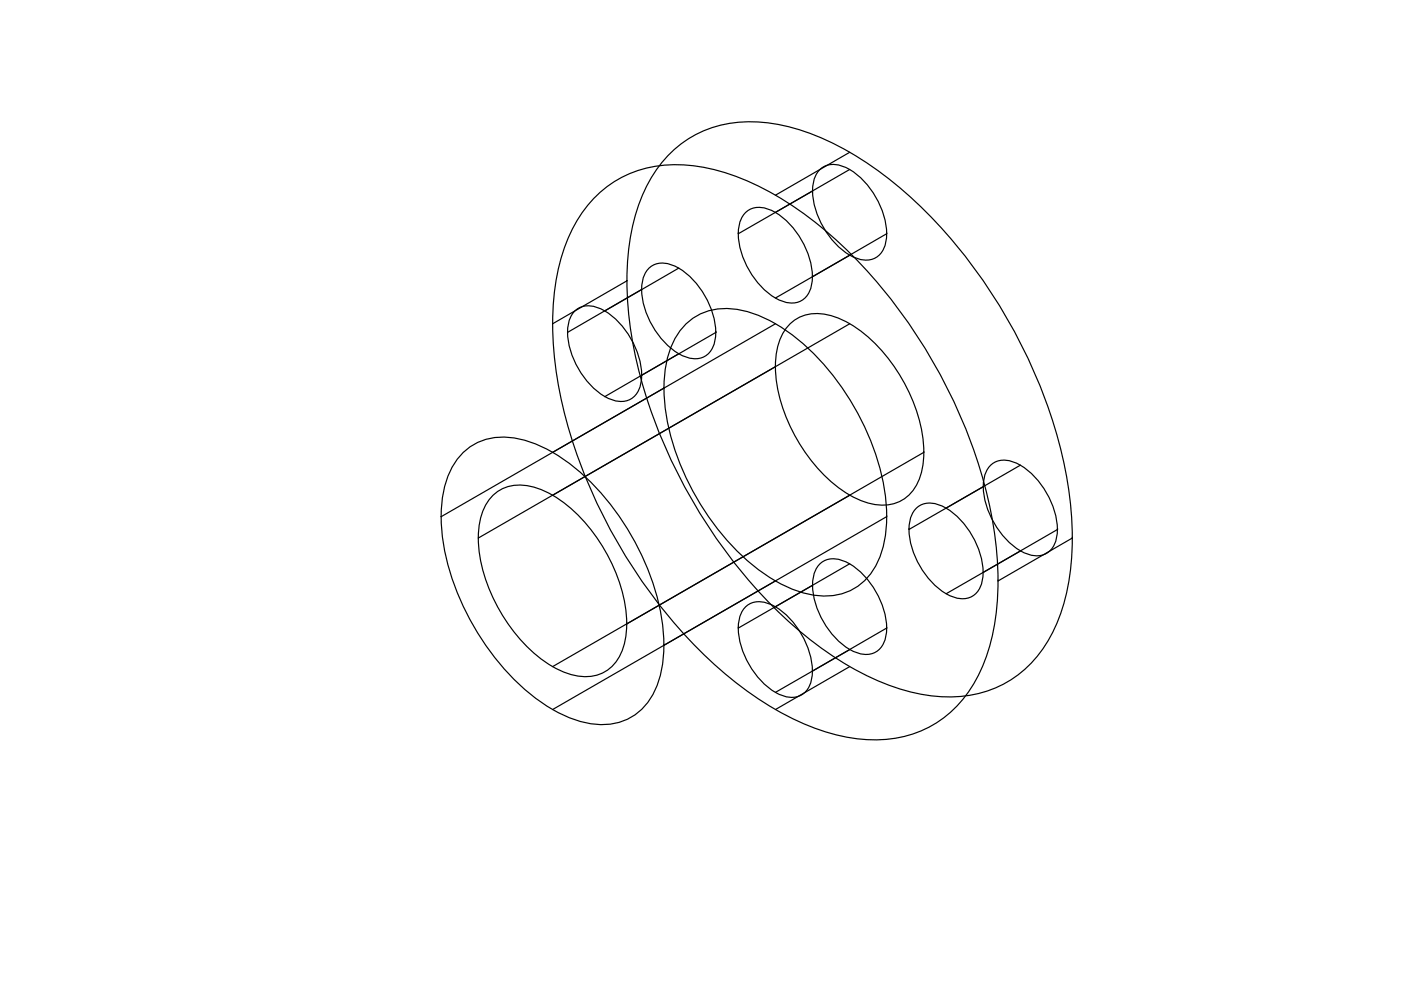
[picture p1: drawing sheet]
<svg xmlns="http://www.w3.org/2000/svg" width="297mm" height="210mm" viewBox="0 0 297 210" stroke-linecap="round" stroke-linejoin="round" font-family="sans-serif">
<!-- layer: 0 -->
<g fill="none" stroke="#000" stroke-width=".25">
<path d="M142.8 31.9a24.1 24.1 0 0 1 19-6 47.1 47.1 0 0 1 21.6 8.4 98.6 98.6 0 0 1 30.1 33.2 102.1 102.1 0 0 1 13.4 38.9 54.8 54.8 0 0 1-2.2 24.1 25.1 25.1 0 0 1-15.7 16.1 30.4 30.4 0 0 1-19.3-.9 69 69 0 0 1-25.1-16.4 110.4 110.4 0 0 1-30.7-58.2 56.7 56.7 0 0 1 1.6-28 28.4 28.4 0 0 1 7.3-11.2zM173.9 35.9a4.6 4.6 0 0 1 5.2-.5 16.7 16.7 0 0 1 8.8 15.3 4.5 4.5 0 0 1-6.7 3.9 16.7 16.7 0 0 1-8.8-15.3 5.4 5.4 0 0 1 1.5-3.4zM180.2 35.9l-15.8 9.1M180.2 32.3l-15.8 9.1M127 41a24.1 24.1 0 0 1 19-6 47.1 47.1 0 0 1 21.6 8.4 98.6 98.6 0 0 1 30.2 33.2 102.1 102.1 0 0 1 13.4 38.9 54.8 54.8 0 0 1-2.2 24.1 25.1 25.1 0 0 1-15.8 16.1 30.4 30.4 0 0 1-19.3-.9 69 69 0 0 1-25-16.4 110.4 110.4 0 0 1-30.8-58.2 56.7 56.7 0 0 1 1.7-28 28.4 28.4 0 0 1 7.2-11.2zM132.9 59.5l-15.7 9.2M137.7 56.8a4.6 4.6 0 0 1 5.1-.5 16.7 16.7 0 0 1 8.9 15.3 4.5 4.5 0 0 1-6.7 3.9 16.7 16.7 0 0 1-8.9-15.3 5.4 5.4 0 0 1 1.6-3.4zM143.9 56.8l-15.7 9.1M156.5 49.6h.1M158.2 45a4.6 4.6 0 0 1 5.1-.5 16.7 16.7 0 0 1 8.9 15.3 4.5 4.5 0 0 1-6.7 3.9 16.7 16.7 0 0 1-8.9-15.3 5.4 5.4 0 0 1 1.6-3.4zM172.3 40.5l-15.8 9.1M180.2 54.1l-15.8 9.1"/>
<path d="M188 49.6h.1M188 49.6l-15.7 9.1M120.3 70.5h.1M122 65.8a4.6 4.6 0 0 1 5.1-.4 16.7 16.7 0 0 1 8.9 15.3 4.5 4.5 0 0 1-6.7 3.9 16.7 16.7 0 0 1-8.9-15.3 5.4 5.4 0 0 1 1.6-3.5zM136 61.4l-15.7 9.1M143.9 75l-15.7 9.1M145.3 68.8a12.4 12.4 0 0 1 11.6-3.1 31.8 31.8 0 0 1 15.9 9.6 54.7 54.7 0 0 1 14.9 30 24.1 24.1 0 0 1-2.3 15.2 12.2 12.2 0 0 1-13.6 5.6 31.8 31.8 0 0 1-15.8-9.6 54.7 54.7 0 0 1-15-30.1 24.1 24.1 0 0 1 2.4-15.1zM151.8 70.5h.1M151.8 70.5l-15.8 9.1M164.4 68.7l-47.2 27.2M167.1 69.1a8.7 8.7 0 0 1 9.9-1.9 28.8 28.8 0 0 1 14.3 13.2 30.7 30.7 0 0 1 4.5 17.3 10.4 10.4 0 0 1-4.5 8.4 10 10 0 0 1-9.6-.3 31.3 31.3 0 0 1-13.6-14.3 28.2 28.2 0 0 1-3.4-17.3 10.8 10.8 0 0 1 2.4-5.1zM180.2 68.7l-78.8 45.4"/>
<path d="M98.1 96.1a12.4 12.4 0 0 1 11.6-3.1 31.8 31.8 0 0 1 15.9 9.5 54.7 54.7 0 0 1 14.9 30.1 24.1 24.1 0 0 1-2.4 15.2 12.2 12.2 0 0 1-13.5 5.5 31.8 31.8 0 0 1-15.9-9.5 54.7 54.7 0 0 1-14.9-30.1 24.1 24.1 0 0 1 2.4-15.2zM140.8 82.3l-47.3 27.2M195.9 95.9h.1M195.9 95.9l-63 36.4M210.1 98.6a4.6 4.6 0 0 1 5.2-.5 16.7 16.7 0 0 1 8.8 15.3 4.5 4.5 0 0 1-6.7 3.9 16.7 16.7 0 0 1-8.9-15.3 5.4 5.4 0 0 1 1.6-3.4zM216.4 98.6l-15.8 9.1M104.1 105.5a8.7 8.7 0 0 1 9.9-2 28.8 28.8 0 0 1 14.3 13.2 30.7 30.7 0 0 1 4.5 17.3 10.4 10.4 0 0 1-4.5 8.4 10 10 0 0 1-9.6-.2 31.3 31.3 0 0 1-13.6-14.3 28.2 28.2 0 0 1-3.4-17.3 10.8 10.8 0 0 1 2.4-5.1zM173.9 119.5a4.6 4.6 0 0 1 5.2-.5 16.7 16.7 0 0 1 8.8 15.3 4.5 4.5 0 0 1-6.7 3.9 16.7 16.7 0 0 1-8.8-15.3 5.4 5.4 0 0 1 1.5-3.4zM180.2 119.5l-15.8 9.1M180.2 105l-63 36.3M188 109.5h.1M188 109.5l-47.2 27.3"/>
<path d="M192.7 112.3h.1M194.4 107.7a4.6 4.6 0 0 1 5.1-.5 16.7 16.7 0 0 1 8.9 15.3 4.5 4.5 0 0 1-6.8 3.9 16.7 16.7 0 0 1-8.8-15.3 5.4 5.4 0 0 1 1.6-3.4zM208.5 103.2l-15.8 9.1M216.4 116.8l-15.8 9.1M224.2 112.3h.1M224.2 112.3l-15.7 9.1M227.4 114.1h.1M227.4 114.1l-15.8 9.1M132.9 132.3h.1M140.8 136.8h.1M156.5 133.2h.1M158.2 128.6a4.6 4.6 0 0 1 5.1-.5 16.7 16.7 0 0 1 8.9 15.3 4.5 4.5 0 0 1-6.7 3.9 16.7 16.7 0 0 1-8.9-15.3 5.4 5.4 0 0 1 1.6-3.4z"/>
<path d="M164.4 123.2l-47.2 27.2M172.3 124.1l-15.8 9.1M180.2 137.7l-15.8 9.1M188 133.2h.1M188 133.2l-15.7 9.1M211.6 123.2h.1M180.2 141.3l-15.8 9.1"/>
</g>
</svg>
